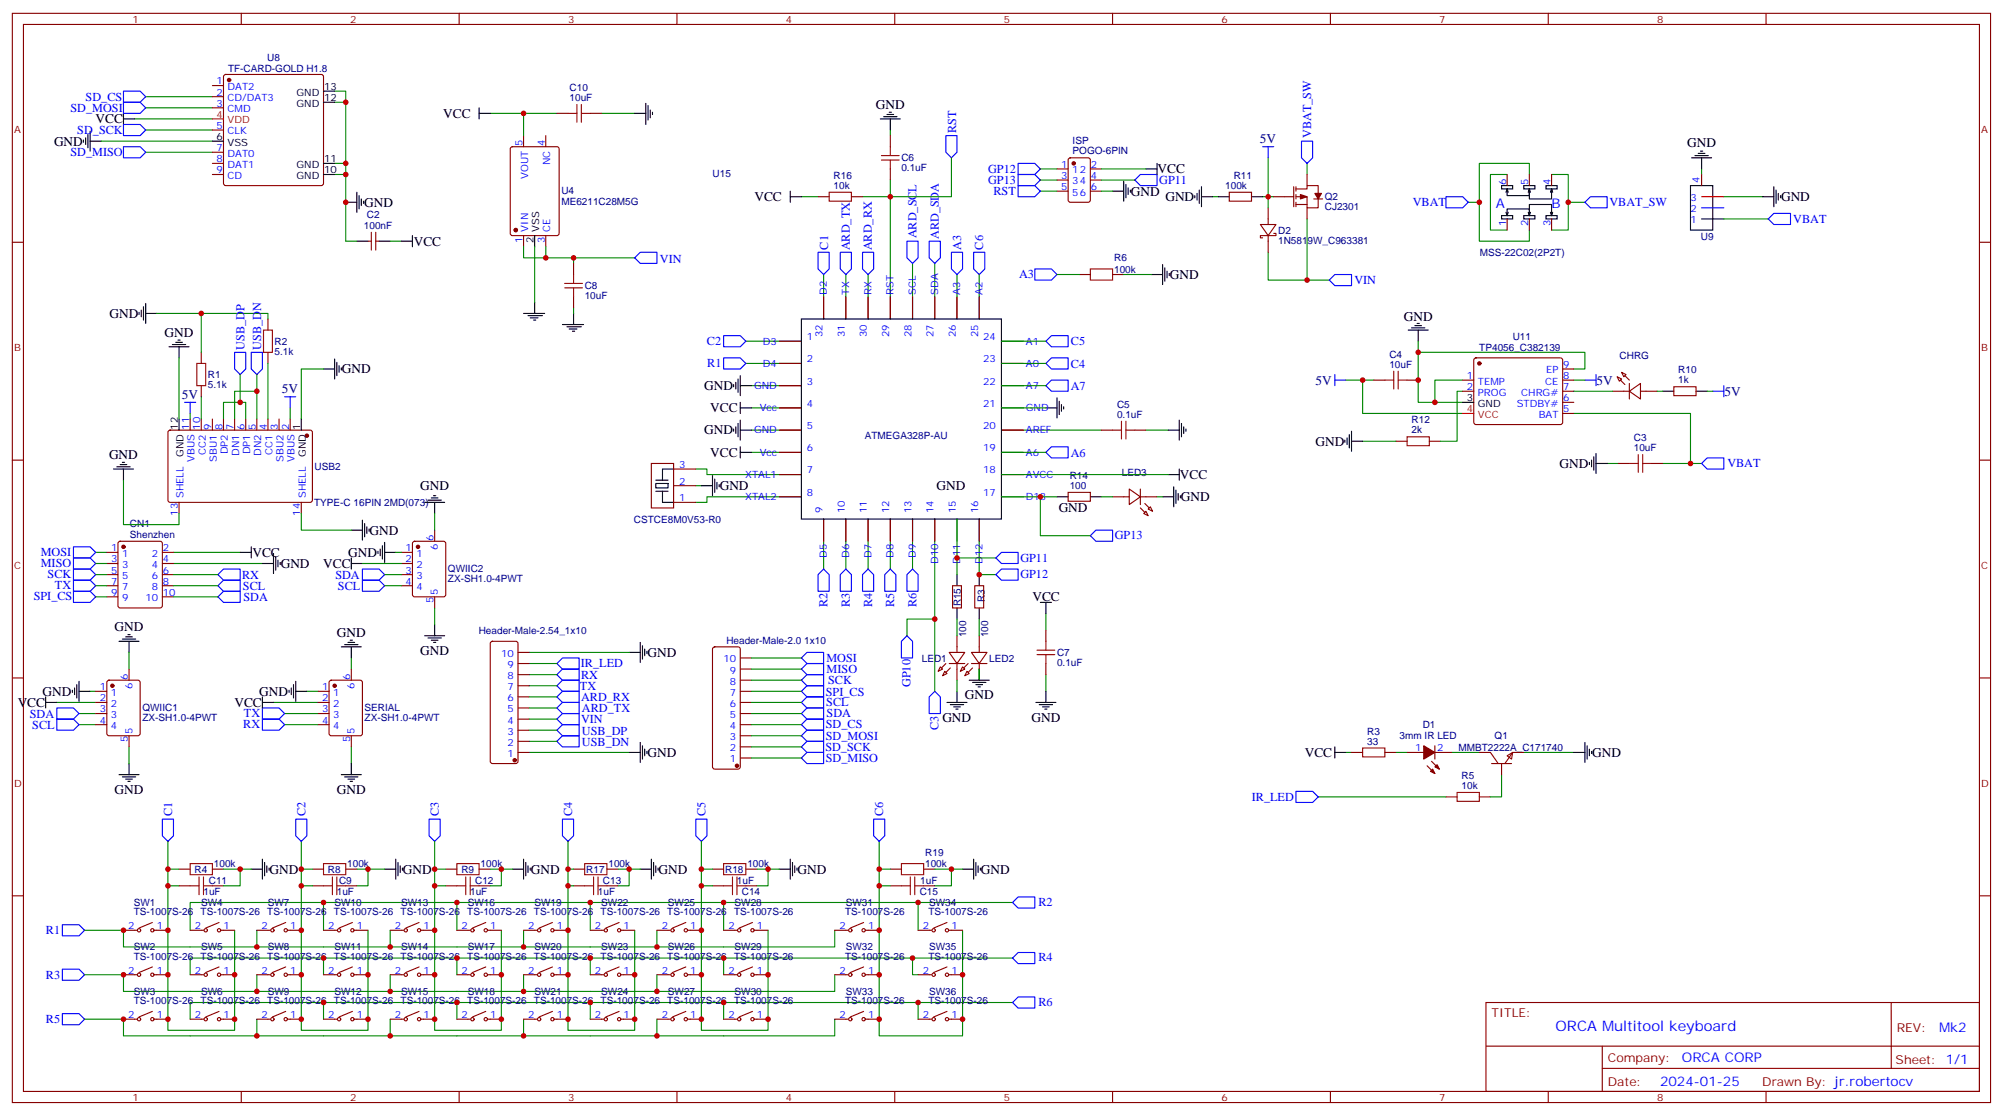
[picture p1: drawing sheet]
<svg xmlns="http://www.w3.org/2000/svg" width="636mm" height="354mm" viewBox="0 0 636 354" stroke-linecap="round" stroke-linejoin="round" font-family="sans-serif">
<defs><g id="words">
<text font-size="4.6" fill="#00f" x="493.8" y="327.2">ORCA Multitool keyboard</text>
<g font-size="4.2">
<text x="278" y="34.4">GND</text>
<text x="30.3" y="39.2">VCC</text>
<text x="140.7" y="37.4">VCC</text>
<text x="17.1" y="46.2">GND</text>
<text x="535.6" y="46.8">GND</text>
<text x="367.5" y="55.1">VCC</text>
<text x="115.6" y="65.6">GND</text>
<text x="239.5" y="63.8">VCC</text>
<text x="359" y="62.1">GND</text>
<text x="369.9" y="63.8">GND</text>
<text x="565.4" y="63.9">GND</text>
<text x="131.3" y="77.9">VCC</text>
<text x="371.3" y="88.6">GND</text>
<text x="34.8" y="100.9">GND</text>
<text x="52.2" y="106.9">GND</text>
<text x="445.6" y="102">GND</text>
<text x="108.5" y="118.5">GND</text>
<text x="223.5" y="123.8">GND</text>
<text x="225.4" y="130.9">VCC</text>
<text x="223.5" y="137.9">GND</text>
<text x="417.6" y="141.4">GND</text>
<text x="34.6" y="145.7">GND</text>
<text x="225.4" y="145">VCC</text>
<text x="495" y="148.5">GND</text>
<text x="133.4" y="155.6">GND</text>
<text x="228.5" y="155.6">GND</text>
<text x="297.3" y="155.6">GND</text>
<text x="374.5" y="152">VCC</text>
<text x="374.9" y="159.1">GND</text>
<text x="336.1" y="162.6">GND</text>
<text x="117.3" y="169.7">GND</text>
<text x="80.1" y="176.7">VCC</text>
<text x="110.5" y="176.7">GND</text>
<text x="89.1" y="180.3">GND</text>
<text x="102.6" y="180.3">VCC</text>
<text x="327.7" y="190.9">VCC</text>
<text x="36.4" y="200.4">GND</text>
<text x="106.9" y="202.1">GND</text>
<text x="133.4" y="207.8">GND</text>
<text x="205.5" y="208.5">GND</text>
<text x="13.5" y="220.8">GND</text>
<text x="82.3" y="220.8">GND</text>
<text x="306.2" y="222">GND</text>
<text x="5.6" y="224.4">VCC</text>
<text x="74.4" y="224.4">VCC</text>
<text x="299.1" y="229.1">GND</text>
<text x="327.4" y="229">GND</text>
<text x="205.5" y="240.2">GND</text>
<text x="414.2" y="240.2">VCC</text>
<text x="505.4" y="240.2">GND</text>
<text x="36.4" y="251.9">GND</text>
<text x="106.9" y="251.9">GND</text>
<text x="85.6" y="277.3">GND</text>
<text x="127.9" y="277.3">GND</text>
<text x="168.5" y="277.3">GND</text>
<text x="209.1" y="277.3">GND</text>
<text x="253.2" y="277.3">GND</text>
<text x="311.4" y="277.3">GND</text>
</g>
<g font-size="4.2" fill="#000080">
<text x="399.9" y="45.5">5V</text>
<text x="89.5" y="124.9">5V</text>
<text x="417.5" y="122.1">5V</text>
<text x="506.8" y="122.1">5V</text>
<text x="547.4" y="125.6">5V</text>
<text x="57.7" y="126.6">5V</text>
</g>
<g font-size="4.2" fill="#00f">
<text x="474.9" y="66">A</text>
<text x="492.5" y="66">B</text>
<text x="615.5" y="327.5">Mk2</text>
<text x="533.9" y="337">ORCA CORP</text>
<text x="527" y="344.8">2024-01-25</text>
</g>
<g font-size="3.9" fill="#00f">
<text x="22.4" y="35.4">SD_MOSI</text>
<text x="27.2" y="32">SD_CS</text>
<text x="24.5" y="42.4">SD_SCK</text>
<text x="303.5" y="42.2" transform="rotate(-90 303.5 42.2)">RST</text>
<text x="416.2" y="43.9" transform="rotate(-90 416.2 43.9)">VBAT_SW</text>
<text x="22.4" y="49.6">SD_MISO</text>
<text x="313.7" y="54.9">GP12</text>
<text x="313.7" y="58.4">GP13</text>
<text x="368" y="58.4">GP11</text>
<text x="315.3" y="61.8">RST</text>
<text x="448.5" y="65.4">VBAT</text>
<text x="510.9" y="65.5">VBAT_SW</text>
<text x="569.2" y="70.8">VBAT</text>
<text x="291" y="75.7" transform="rotate(-90 291 75.7)">ARD_SCL</text>
<text x="298" y="75.9" transform="rotate(-90 298 75.9)">ARD_SDA</text>
<text x="209.5" y="83.3">VIN</text>
<text x="262.9" y="79.2" transform="rotate(-90 262.9 79.2)">C1</text>
<text x="269.8" y="79.5" transform="rotate(-90 269.8 79.5)">ARD_TX</text>
<text x="276.8" y="79.5" transform="rotate(-90 276.8 79.5)">ARD_RX</text>
<text x="305.1" y="79.3" transform="rotate(-90 305.1 79.3)">A3</text>
<text x="312.1" y="79.2" transform="rotate(-90 312.1 79.2)">C6</text>
<text x="323.5" y="88.3">A3</text>
<text x="429.9" y="90.3">VIN</text>
<text x="77.7" y="110.9" transform="rotate(-90 77.7 110.9)">USB_DP</text>
<text x="83" y="110.9" transform="rotate(-90 83 110.9)">USB_DN</text>
<text x="224.4" y="109.3">C2</text>
<text x="339.9" y="109.6">C5</text>
<text x="224.5" y="116.6">R1</text>
<text x="339.9" y="116.7">C4</text>
<text x="339.9" y="123.8">A7</text>
<text x="339.9" y="144.9">A6</text>
<text x="548.3" y="148.2">VBAT</text>
<text x="353.9" y="171.2">GP13</text>
<text x="13" y="176.5">MOSI</text>
<text x="323.9" y="178.3">GP11</text>
<text x="13" y="180">MISO</text>
<text x="15.1" y="183.6">SCK</text>
<text x="76.8" y="183.7">RX</text>
<text x="106.5" y="183.7">SDA</text>
<text x="323.9" y="183.6">GP12</text>
<text x="10.7" y="190.6">SPI_CS</text>
<text x="17.5" y="187.1">TX</text>
<text x="77.1" y="187.2">SCL</text>
<text x="77.3" y="190.7">SDA</text>
<text x="107.3" y="187.2">SCL</text>
<text x="262.7" y="192.8" transform="rotate(-90 262.7 192.8)">R2</text>
<text x="269.8" y="192.8" transform="rotate(-90 269.8 192.8)">R3</text>
<text x="276.8" y="192.8" transform="rotate(-90 276.8 192.8)">R4</text>
<text x="283.9" y="192.8" transform="rotate(-90 283.9 192.8)">R5</text>
<text x="290.9" y="192.8" transform="rotate(-90 290.9 192.8)">R6</text>
<text x="184.4" y="211.9">IR_LED</text>
<text x="184.4" y="215.4">RX</text>
<text x="262.3" y="210.1">MOSI</text>
<text x="262.4" y="213.7">MISO</text>
<text x="184.1" y="219">TX</text>
<text x="262.1" y="220.8">SPI_CS</text>
<text x="262.8" y="217.1">SCK</text>
<text x="289.1" y="218.1" transform="rotate(-90 289.1 218.1)">GP10</text>
<text x="9.4" y="227.8">SDA</text>
<text x="77.4" y="227.6">TX</text>
<text x="184.4" y="222.4">ARD_RX</text>
<text x="184.7" y="226">ARD_TX</text>
<text x="262.3" y="224">SCL</text>
<text x="262.4" y="227.6">SDA</text>
<text x="10.3" y="231.3">SCL</text>
<text x="77.2" y="231.2">RX</text>
<text x="184.4" y="229.6">VIN</text>
<text x="184.7" y="233.2">USB_DP</text>
<text x="262.1" y="231.2">SD_CS</text>
<text x="297.9" y="231.8" transform="rotate(-90 297.9 231.8)">C3</text>
<text x="184.7" y="236.7">USB_DN</text>
<text x="262" y="238.4">SD_SCK</text>
<text x="262.1" y="234.8">SD_MOSI</text>
<text x="262.1" y="241.8">SD_MISO</text>
<text x="397.4" y="254.2">IR_LED</text>
<text x="54.6" y="259.1" transform="rotate(-90 54.6 259.1)">C1</text>
<text x="96.9" y="259.1" transform="rotate(-90 96.9 259.1)">C2</text>
<text x="139.3" y="259.1" transform="rotate(-90 139.3 259.1)">C3</text>
<text x="181.6" y="259.1" transform="rotate(-90 181.6 259.1)">C4</text>
<text x="223.9" y="259.1" transform="rotate(-90 223.9 259.1)">C5</text>
<text x="280.4" y="259.1" transform="rotate(-90 280.4 259.1)">C6</text>
<text x="329.6" y="287.5">R2</text>
<text x="14.6" y="296.5">R1</text>
<text x="329.6" y="305.2">R4</text>
<text x="14.6" y="310.7">R3</text>
<text x="329.6" y="319.3">R6</text>
<text x="14.6" y="324.8">R5</text>
</g>
<g font-size="3.9" fill="#800">
<text x="473.5" y="322.8">TITLE:</text>
<text x="602.1" y="327.5">REV:</text>
<text x="510.4" y="337">Company:</text>
<text x="601.7" y="337.6">Sheet: 1/1</text>
<text x="510.4" y="344.7">Date:</text>
<text x="559.4" y="344.8">Drawn By: jr.robertocv</text>
</g>
<g font-size="3.2" fill="#800">
<text x="42" y="7.2">1</text>
<text x="111.2" y="7.2">2</text>
<text x="180.3" y="7.2">3</text>
<text x="249.4" y="7.2">4</text>
<text x="318.6" y="7.2">5</text>
<text x="387.7" y="7.2">6</text>
<text x="456.9" y="7.2">7</text>
<text x="526" y="7.2">8</text>
<text x="4.4" y="42.3">A</text>
<text x="628.9" y="42.3">A</text>
<text x="4.4" y="111.5">B</text>
<text x="628.9" y="111.5">B</text>
<text x="4.4" y="180.6">C</text>
<text x="628.9" y="180.6">C</text>
<text x="4.4" y="249.8">D</text>
<text x="628.9" y="249.8">D</text>
<text x="42" y="349.4">1</text>
<text x="111.2" y="349.4">2</text>
<text x="180.3" y="349.4">3</text>
<text x="249.4" y="349.4">4</text>
<text x="318.6" y="349.4">5</text>
<text x="387.7" y="349.4">6</text>
<text x="456.9" y="349.4">7</text>
<text x="526" y="349.4">8</text>
</g>
<g font-size="3.2" fill="#000080">
<text x="72.4" y="22.9">TF-CARD-GOLD H1.8</text>
<text x="84.8" y="19.4">U8</text>
<text x="180.8" y="28.9">C10</text>
<text x="180.8" y="32.1">10uF</text>
<text x="340.5" y="45.9">ISP</text>
<text x="286.1" y="51.2">C6</text>
<text x="340.5" y="49">POGO-6PIN</text>
<text x="226.2" y="56.3">U15</text>
<text x="264.6" y="60">10k</text>
<text x="264.6" y="56.8">R16</text>
<text x="286.1" y="54.4">0.1uF</text>
<text x="391.6" y="56.8">R11</text>
<text x="178.2" y="65">ME6211C28M5G</text>
<text x="178.2" y="61.6">U4</text>
<text x="388.9" y="60.1">100k</text>
<text x="420.5" y="63.5">Q2</text>
<text x="116.5" y="69.3">C2</text>
<text x="420.5" y="66.7">CJ2301</text>
<text x="115.5" y="72.7">100nF</text>
<text x="405.7" y="77.4">1N5819W_C963381</text>
<text x="405.7" y="74.2">D2</text>
<text x="539.9" y="76">U9</text>
<text x="353.7" y="83">R6</text>
<text x="469.7" y="81.2">MSS-22C02(2P2T)</text>
<text x="353.7" y="86.5">100k</text>
<text x="185.6" y="95">10uF</text>
<text x="185.6" y="91.8">C8</text>
<text x="480.2" y="107.8">U11</text>
<text x="87.2" y="112.6">5.1k</text>
<text x="87.2" y="109.5">R2</text>
<text x="441" y="113.5">C4</text>
<text x="469.6" y="111.3">TP4056_C382139</text>
<text x="441" y="116.8">10uF</text>
<text x="514.1" y="114">CHRG</text>
<text x="532.7" y="118.5">R10</text>
<text x="66" y="123.2">5.1k</text>
<text x="66" y="120.1">R1</text>
<text x="532.7" y="121.7">1k</text>
<text x="354.6" y="129.5">C5</text>
<text x="354.6" y="132.6">0.1uF</text>
<text x="448.1" y="137.6">2k</text>
<text x="448.1" y="134.4">R12</text>
<text x="274.5" y="139.3">ATMEGA328P-AU</text>
<text x="518.6" y="143.2">10uF</text>
<text x="518.6" y="140">C3</text>
<text x="99.9" y="149.2">USB2</text>
<text x="339.6" y="155.2">100</text>
<text x="339.6" y="152">R14</text>
<text x="356.1" y="151">LED3</text>
<text x="99.7" y="160.6">TYPE-C 16PIN 2MD(073)</text>
<text x="41.3" y="167.4">CN1</text>
<text x="201.2" y="165.9">CSTCE8M0V53-R0</text>
<text x="41.3" y="170.6">Shenzhen</text>
<text x="142.2" y="184.9">ZX-SH1.0-4PWT</text>
<text x="142.2" y="181.7">QWIIC2</text>
<text x="312.6" y="191.2" transform="rotate(-90 312.6 191.2)">R3</text>
<text x="305" y="192.5" transform="rotate(-90 305 192.5)">R15</text>
<text x="152" y="201.2">Header-Male-2.54_1x10</text>
<text x="306.7" y="202.2" transform="rotate(-90 306.7 202.2)">100</text>
<text x="313.7" y="202.2" transform="rotate(-90 313.7 202.2)">100</text>
<text x="230.6" y="204.3">Header-Male-2.0 1x10</text>
<text x="335.5" y="208.3">C7</text>
<text x="292.6" y="210">LED1</text>
<text x="314" y="210">LED2</text>
<text x="335.5" y="211.4">0.1uF</text>
<text x="45.2" y="225.8">QWIIC1</text>
<text x="115.7" y="225.8">SERIAL</text>
<text x="45.2" y="229">ZX-SH1.0-4PWT</text>
<text x="115.7" y="229">ZX-SH1.0-4PWT</text>
<text x="434" y="233.1">R3</text>
<text x="451.6" y="231.1">D1</text>
<text x="434" y="236.4">33</text>
<text x="444.3" y="234.7">3mm IR LED</text>
<text x="463" y="238.2">MMBT2222A_C171740</text>
<text x="474.4" y="234.7">Q1</text>
<text x="463.9" y="250.5">10k</text>
<text x="463.9" y="247.2">R5</text>
<text x="67.9" y="275.3">100k</text>
<text x="110.2" y="275.3">100k</text>
<text x="152.6" y="275.3">100k</text>
<text x="193.1" y="275.3">100k</text>
<text x="237.2" y="275.2">100k</text>
<text x="293.7" y="275.3">100k</text>
<text x="293.7" y="271.7">R19</text>
<text x="61.8" y="277">R4</text>
<text x="66.3" y="280.6">C11</text>
<text x="104.1" y="277">R8</text>
<text x="107.6" y="280.5">C9</text>
<text x="146.4" y="277">R9</text>
<text x="150.8" y="280.5">C12</text>
<text x="186.1" y="277">R17</text>
<text x="191.4" y="280.5">C13</text>
<text x="230.2" y="277">R18</text>
<text x="233.9" y="280.5">1uF</text>
<text x="292.1" y="280.5">1uF</text>
<text x="42.5" y="287.5">SW1</text>
<text x="63.8" y="287.5">SW4</text>
<text x="64.6" y="284.1">1uF</text>
<text x="85" y="287.5">SW7</text>
<text x="106.2" y="287.5">SW10</text>
<text x="106.9" y="284.1">1uF</text>
<text x="127.3" y="287.5">SW13</text>
<text x="148.5" y="287.5">SW16</text>
<text x="149.2" y="284.1">1uF</text>
<text x="169.7" y="287.5">SW19</text>
<text x="189.8" y="284.1">1uF</text>
<text x="190.8" y="287.5">SW22</text>
<text x="212" y="287.5">SW25</text>
<text x="233.2" y="287.5">SW28</text>
<text x="235.5" y="284">C14</text>
<text x="268.5" y="287.5">SW31</text>
<text x="291.9" y="284.1">C15</text>
<text x="294.9" y="287.5">SW34</text>
<text x="42.5" y="290.6">TS-1007S-26</text>
<text x="63.7" y="290.6">TS-1007S-26</text>
<text x="84.8" y="290.6">TS-1007S-26</text>
<text x="106" y="290.6">TS-1007S-26</text>
<text x="127.2" y="290.6">TS-1007S-26</text>
<text x="148.3" y="290.6">TS-1007S-26</text>
<text x="169.5" y="290.6">TS-1007S-26</text>
<text x="190.7" y="290.6">TS-1007S-26</text>
<text x="211.8" y="290.6">TS-1007S-26</text>
<text x="233" y="290.6">TS-1007S-26</text>
<text x="268.3" y="290.6">TS-1007S-26</text>
<text x="294.7" y="290.6">TS-1007S-26</text>
<text x="42.5" y="304.7">TS-1007S-26</text>
<text x="42.5" y="301.6">SW2</text>
<text x="63.7" y="304.7">TS-1007S-26</text>
<text x="63.8" y="301.6">SW5</text>
<text x="84.8" y="304.7">TS-1007S-26</text>
<text x="85" y="301.6">SW8</text>
<text x="106" y="304.7">TS-1007S-26</text>
<text x="106.2" y="301.6">SW11</text>
<text x="127.2" y="304.7">TS-1007S-26</text>
<text x="127.3" y="301.6">SW14</text>
<text x="148.3" y="304.7">TS-1007S-26</text>
<text x="148.5" y="301.6">SW17</text>
<text x="169.5" y="304.7">TS-1007S-26</text>
<text x="169.7" y="301.6">SW20</text>
<text x="190.7" y="304.7">TS-1007S-26</text>
<text x="190.8" y="301.6">SW23</text>
<text x="211.8" y="304.7">TS-1007S-26</text>
<text x="212" y="301.6">SW26</text>
<text x="233" y="304.7">TS-1007S-26</text>
<text x="233.2" y="301.6">SW29</text>
<text x="268.3" y="304.7">TS-1007S-26</text>
<text x="268.5" y="301.6">SW32</text>
<text x="294.7" y="304.7">TS-1007S-26</text>
<text x="294.9" y="301.6">SW35</text>
<text x="42.5" y="315.8">SW3</text>
<text x="63.8" y="315.7">SW6</text>
<text x="85" y="315.7">SW9</text>
<text x="106.2" y="315.7">SW12</text>
<text x="127.3" y="315.7">SW15</text>
<text x="148.5" y="315.7">SW18</text>
<text x="169.7" y="315.7">SW21</text>
<text x="190.8" y="315.7">SW24</text>
<text x="212" y="315.7">SW27</text>
<text x="233.2" y="315.7">SW30</text>
<text x="268.5" y="315.7">SW33</text>
<text x="294.9" y="315.7">SW36</text>
<text x="42.5" y="318.8">TS-1007S-26</text>
<text x="63.7" y="318.8">TS-1007S-26</text>
<text x="84.8" y="318.8">TS-1007S-26</text>
<text x="106" y="318.8">TS-1007S-26</text>
<text x="127.2" y="318.8">TS-1007S-26</text>
<text x="148.3" y="318.8">TS-1007S-26</text>
<text x="169.5" y="318.8">TS-1007S-26</text>
<text x="190.7" y="318.8">TS-1007S-26</text>
<text x="211.8" y="318.8">TS-1007S-26</text>
<text x="233" y="318.8">TS-1007S-26</text>
<text x="268.3" y="318.8">TS-1007S-26</text>
<text x="294.7" y="318.8">TS-1007S-26</text>
</g>
<g font-size="3.2" fill="#00f">
<text x="68.7" y="26.8">1</text>
<text x="72.2" y="28.6">DAT2</text>
<text x="68.7" y="30.3">2</text>
<text x="68.7" y="33.9">3</text>
<text x="72.2" y="32.1">CD/DAT3</text>
<text x="72.2" y="35.6">CMD</text>
<text x="68.7" y="40.9">5</text>
<text x="68.7" y="48">7</text>
<text x="72.2" y="42.7">CLK</text>
<text x="165.8" y="46.4" transform="rotate(-90 165.8 46.4)">5</text>
<text x="172.9" y="46.4" transform="rotate(-90 172.9 46.4)">4</text>
<text x="68.7" y="51.5">8</text>
<text x="72.2" y="49.7">DAT0</text>
<text x="72.2" y="53.3">DAT1</text>
<text x="174.7" y="52.5" transform="rotate(-90 174.7 52.5)">NC</text>
<text x="336.9" y="53.3">1</text>
<text x="346.3" y="53.3">2</text>
<text x="68.7" y="55">9</text>
<text x="72.2" y="56.8">CD</text>
<text x="167.6" y="56.8" transform="rotate(-90 167.6 56.8)">VOUT</text>
<text x="336.9" y="56.8">3</text>
<text x="340.4" y="55">12</text>
<text x="340.4" y="58.6">34</text>
<text x="346.3" y="56.8">4</text>
<text x="478" y="58.7" transform="rotate(-90 478 58.7)">6</text>
<text x="485.1" y="58.7" transform="rotate(-90 485.1 58.7)">5</text>
<text x="492.2" y="58.7" transform="rotate(-90 492.2 58.7)">4</text>
<text x="539.4" y="58.1" transform="rotate(-90 539.4 58.1)">4</text>
<text x="336.9" y="60.3">5</text>
<text x="340.4" y="62.1">56</text>
<text x="346.3" y="60.3">6</text>
<text x="536.6" y="63.9">3</text>
<text x="478" y="71.7" transform="rotate(-90 478 71.7)">1</text>
<text x="485.1" y="71.7" transform="rotate(-90 485.1 71.7)">2</text>
<text x="492.2" y="71.7" transform="rotate(-90 492.2 71.7)">3</text>
<text x="536.6" y="67.4">2</text>
<text x="536.6" y="70.9">1</text>
<text x="165.8" y="77" transform="rotate(-90 165.8 77)">1</text>
<text x="167.6" y="73.5" transform="rotate(-90 167.6 73.5)">VIN</text>
<text x="172.9" y="77" transform="rotate(-90 172.9 77)">3</text>
<text x="174.7" y="73.5" transform="rotate(-90 174.7 73.5)">CE</text>
<text x="262.5" y="93.5" transform="rotate(-90 262.5 93.5)">D2</text>
<text x="269.6" y="93.5" transform="rotate(-90 269.6 93.5)">TX</text>
<text x="276.6" y="93.5" transform="rotate(-90 276.6 93.5)">RX</text>
<text x="283.7" y="93.5" transform="rotate(-90 283.7 93.5)">RST</text>
<text x="290.7" y="93.5" transform="rotate(-90 290.7 93.5)">SCL</text>
<text x="297.8" y="93.5" transform="rotate(-90 297.8 93.5)">SDA</text>
<text x="304.8" y="93.5" transform="rotate(-90 304.8 93.5)">A3</text>
<text x="311.9" y="93.5" transform="rotate(-90 311.9 93.5)">A2</text>
<text x="256.2" y="107.9">1</text>
<text x="261.1" y="107" transform="rotate(-90 261.1 107)">32</text>
<text x="268.1" y="107" transform="rotate(-90 268.1 107)">31</text>
<text x="275.2" y="107" transform="rotate(-90 275.2 107)">30</text>
<text x="282.3" y="107" transform="rotate(-90 282.3 107)">29</text>
<text x="289.3" y="107" transform="rotate(-90 289.3 107)">28</text>
<text x="296.4" y="107" transform="rotate(-90 296.4 107)">27</text>
<text x="303.4" y="107" transform="rotate(-90 303.4 107)">26</text>
<text x="310.5" y="107" transform="rotate(-90 310.5 107)">25</text>
<text x="312.1" y="107.9">24</text>
<text x="242.2" y="109.4">D3</text>
<text x="325.6" y="109.4">A1</text>
<text x="242.2" y="116.4">D4</text>
<text x="256.2" y="115">2</text>
<text x="312.1" y="115">23</text>
<text x="325.6" y="116.4">A0</text>
<text x="490.8" y="118.5">EP</text>
<text x="496.2" y="116.8">9</text>
<text x="239.3" y="123.5">GND</text>
<text x="256.2" y="122.1">3</text>
<text x="312.1" y="122.1">22</text>
<text x="325.6" y="123.5">A7</text>
<text x="465.6" y="120.3">1</text>
<text x="465.6" y="123.8">2</text>
<text x="469.1" y="122.1">TEMP</text>
<text x="469.1" y="125.6">PROG</text>
<text x="482.9" y="125.6">CHRG#</text>
<text x="490.5" y="122.1">CE</text>
<text x="496.2" y="123.8">7</text>
<text x="496.2" y="120.3">8</text>
<text x="241.2" y="130.5">Vcc</text>
<text x="256.2" y="129.1">4</text>
<text x="312.1" y="129.1">21</text>
<text x="325.6" y="130.5">GND</text>
<text x="481.4" y="129.1">STDBY#</text>
<text x="496.2" y="130.9">5</text>
<text x="496.2" y="127.4">6</text>
<text x="60" y="136.3" transform="rotate(-90 60 136.3)">11</text>
<text x="63.5" y="136.3" transform="rotate(-90 63.5 136.3)">10</text>
<text x="67.1" y="136.3" transform="rotate(-90 67.1 136.3)">9</text>
<text x="70.6" y="136.3" transform="rotate(-90 70.6 136.3)">8</text>
<text x="74.1" y="136.3" transform="rotate(-90 74.1 136.3)">7</text>
<text x="77.6" y="136.3" transform="rotate(-90 77.6 136.3)">6</text>
<text x="81.2" y="136.3" transform="rotate(-90 81.2 136.3)">5</text>
<text x="84.7" y="136.3" transform="rotate(-90 84.7 136.3)">4</text>
<text x="88.2" y="136.3" transform="rotate(-90 88.2 136.3)">3</text>
<text x="91.8" y="136.3" transform="rotate(-90 91.8 136.3)">2</text>
<text x="239.3" y="137.6">GND</text>
<text x="256.2" y="136.2">5</text>
<text x="312.1" y="136.2">20</text>
<text x="325.6" y="137.6">AREF</text>
<text x="488.4" y="132.6">BAT</text>
<text x="256.2" y="143.2">6</text>
<text x="312.1" y="143.2">19</text>
<text x="61.8" y="146.7" transform="rotate(-90 61.8 146.7)">VBUS</text>
<text x="65.3" y="144.3" transform="rotate(-90 65.3 144.3)">CC2</text>
<text x="68.8" y="146.5" transform="rotate(-90 68.8 146.5)">SBU1</text>
<text x="72.4" y="144.2" transform="rotate(-90 72.4 144.2)">DP2</text>
<text x="75.9" y="144.7" transform="rotate(-90 75.9 144.7)">DN1</text>
<text x="79.4" y="144.2" transform="rotate(-90 79.4 144.2)">DP1</text>
<text x="82.9" y="144.7" transform="rotate(-90 82.9 144.7)">DN2</text>
<text x="86.5" y="144.3" transform="rotate(-90 86.5 144.3)">CC1</text>
<text x="90" y="146.5" transform="rotate(-90 90 146.5)">SBU2</text>
<text x="93.5" y="146.7" transform="rotate(-90 93.5 146.7)">VBUS</text>
<text x="215.6" y="148.5">3</text>
<text x="241.2" y="144.6">Vcc</text>
<text x="325.6" y="144.6">A6</text>
<text x="215.6" y="153.8">2</text>
<text x="236.5" y="151.7">XTAL1</text>
<text x="256.2" y="150.3">7</text>
<text x="312.1" y="150.3">18</text>
<text x="325.6" y="151.7">AVCC</text>
<text x="58.2" y="158.2" transform="rotate(-90 58.2 158.2)">SHELL</text>
<text x="97" y="158.2" transform="rotate(-90 97 158.2)">SHELL</text>
<text x="215.6" y="159.1">1</text>
<text x="236.5" y="158.8">XTAL2</text>
<text x="256.2" y="157.3">8</text>
<text x="312.1" y="157.3">17</text>
<text x="325.6" y="158.8">D13</text>
<text x="56.5" y="163.7" transform="rotate(-90 56.5 163.7)">13</text>
<text x="95.3" y="163.7" transform="rotate(-90 95.3 163.7)">14</text>
<text x="261.1" y="163" transform="rotate(-90 261.1 163)">9</text>
<text x="268.1" y="163" transform="rotate(-90 268.1 163)">10</text>
<text x="275.2" y="163" transform="rotate(-90 275.2 163)">11</text>
<text x="282.3" y="163" transform="rotate(-90 282.3 163)">12</text>
<text x="289.3" y="163" transform="rotate(-90 289.3 163)">13</text>
<text x="296.4" y="163" transform="rotate(-90 296.4 163)">14</text>
<text x="303.4" y="163" transform="rotate(-90 303.4 163)">15</text>
<text x="310.5" y="163" transform="rotate(-90 310.5 163)">16</text>
<text x="137.6" y="171.8" transform="rotate(-90 137.6 171.8)">6</text>
<text x="35.2" y="175">1</text>
<text x="35.2" y="178.5">3</text>
<text x="38.7" y="176.7">1</text>
<text x="48.2" y="176.7">2</text>
<text x="51.7" y="178.5">4</text>
<text x="51.7" y="175">2</text>
<text x="128.7" y="178.5">2</text>
<text x="128.7" y="175">1</text>
<text x="132.2" y="176.7">1</text>
<text x="139" y="174.5" transform="rotate(-90 139 174.5)">6</text>
<text x="262.5" y="177" transform="rotate(-90 262.5 177)">D5</text>
<text x="269.6" y="177" transform="rotate(-90 269.6 177)">D6</text>
<text x="276.6" y="177" transform="rotate(-90 276.6 177)">D7</text>
<text x="283.7" y="177" transform="rotate(-90 283.7 177)">D8</text>
<text x="290.7" y="177" transform="rotate(-90 290.7 177)">D9</text>
<text x="297.8" y="179" transform="rotate(-90 297.8 179)">D10</text>
<text x="304.8" y="179" transform="rotate(-90 304.8 179)">D11</text>
<text x="311.9" y="179" transform="rotate(-90 311.9 179)">D12</text>
<text x="35.2" y="182">5</text>
<text x="35.2" y="185.6">7</text>
<text x="38.7" y="180.3">3</text>
<text x="38.7" y="183.8">5</text>
<text x="48.2" y="183.8">6</text>
<text x="48.2" y="180.3">4</text>
<text x="51.7" y="185.6">8</text>
<text x="51.7" y="182">6</text>
<text x="128.7" y="185.6">4</text>
<text x="128.7" y="182">3</text>
<text x="132.2" y="183.8">3</text>
<text x="132.2" y="180.3">2</text>
<text x="35.2" y="189.1">9</text>
<text x="38.7" y="187.3">7</text>
<text x="38.7" y="190.9">9</text>
<text x="46.2" y="190.9">10</text>
<text x="48.2" y="187.3">8</text>
<text x="51.7" y="189.1">10</text>
<text x="132.2" y="187.3">4</text>
<text x="137.6" y="191.5" transform="rotate(-90 137.6 191.5)">5</text>
<text x="139" y="188.7" transform="rotate(-90 139 188.7)">5</text>
<text x="159.1" y="208.5">10</text>
<text x="40.6" y="215.9" transform="rotate(-90 40.6 215.9)">6</text>
<text x="111.2" y="215.9" transform="rotate(-90 111.2 215.9)">6</text>
<text x="161.1" y="215.5">8</text>
<text x="161.1" y="212">9</text>
<text x="229.6" y="210.3">10</text>
<text x="231.7" y="213.8">9</text>
<text x="31.7" y="219.1">1</text>
<text x="35.2" y="220.8">1</text>
<text x="42" y="218.6" transform="rotate(-90 42 218.6)">6</text>
<text x="102.3" y="219.1">1</text>
<text x="105.8" y="220.8">1</text>
<text x="112.6" y="218.6" transform="rotate(-90 112.6 218.6)">6</text>
<text x="161.1" y="219.1">7</text>
<text x="231.7" y="220.8">7</text>
<text x="231.7" y="217.3">8</text>
<text x="31.7" y="226.1">3</text>
<text x="31.7" y="222.6">2</text>
<text x="35.2" y="227.9">3</text>
<text x="35.2" y="224.4">2</text>
<text x="102.3" y="226.1">3</text>
<text x="102.3" y="222.6">2</text>
<text x="105.8" y="227.9">3</text>
<text x="105.8" y="224.4">2</text>
<text x="161.1" y="226.1">5</text>
<text x="161.1" y="222.6">6</text>
<text x="231.7" y="227.9">5</text>
<text x="231.7" y="224.4">6</text>
<text x="31.7" y="229.7">4</text>
<text x="35.2" y="231.4">4</text>
<text x="42" y="232.8" transform="rotate(-90 42 232.8)">5</text>
<text x="102.3" y="229.7">4</text>
<text x="105.8" y="231.4">4</text>
<text x="112.6" y="232.8" transform="rotate(-90 112.6 232.8)">5</text>
<text x="161.1" y="233.2">3</text>
<text x="161.1" y="229.7">4</text>
<text x="231.7" y="231.4">4</text>
<text x="40.6" y="235.6" transform="rotate(-90 40.6 235.6)">5</text>
<text x="111.2" y="235.6" transform="rotate(-90 111.2 235.6)">5</text>
<text x="161.1" y="236.7">2</text>
<text x="231.7" y="238.5">2</text>
<text x="231.7" y="234.9">3</text>
<text x="449.2" y="238.5">1</text>
<text x="456.2" y="238.5">2</text>
<text x="161.1" y="240.2">1</text>
<text x="231.7" y="242">1</text>
<text x="40.7" y="294.9">2</text>
<text x="49.8" y="294.9">1</text>
<text x="61.9" y="294.9">2</text>
<text x="70.9" y="294.9">1</text>
<text x="83" y="294.9">2</text>
<text x="92.1" y="294.9">1</text>
<text x="104.2" y="294.9">2</text>
<text x="113.3" y="294.9">1</text>
<text x="125.4" y="294.9">2</text>
<text x="134.4" y="294.9">1</text>
<text x="146.5" y="294.9">2</text>
<text x="155.6" y="294.9">1</text>
<text x="167.7" y="294.9">2</text>
<text x="176.8" y="294.9">1</text>
<text x="188.9" y="294.9">2</text>
<text x="197.9" y="294.9">1</text>
<text x="210" y="294.9">2</text>
<text x="219.1" y="294.9">1</text>
<text x="231.2" y="294.9">2</text>
<text x="240.3" y="294.9">1</text>
<text x="266.5" y="294.9">2</text>
<text x="275.6" y="294.9">1</text>
<text x="292.9" y="294.9">2</text>
<text x="302" y="294.9">1</text>
<text x="40.7" y="309">2</text>
<text x="49.8" y="309">1</text>
<text x="61.9" y="309">2</text>
<text x="70.9" y="309">1</text>
<text x="83" y="309">2</text>
<text x="92.1" y="309">1</text>
<text x="104.2" y="309">2</text>
<text x="113.3" y="309">1</text>
<text x="125.4" y="309">2</text>
<text x="134.4" y="309">1</text>
<text x="146.5" y="309">2</text>
<text x="155.6" y="309">1</text>
<text x="167.7" y="309">2</text>
<text x="176.8" y="309">1</text>
<text x="188.9" y="309">2</text>
<text x="197.9" y="309">1</text>
<text x="210" y="309">2</text>
<text x="219.1" y="309">1</text>
<text x="231.2" y="309">2</text>
<text x="240.3" y="309">1</text>
<text x="266.5" y="309">2</text>
<text x="275.6" y="309">1</text>
<text x="292.9" y="309">2</text>
<text x="302" y="309">1</text>
<text x="40.7" y="323.1">2</text>
<text x="49.8" y="323.1">1</text>
<text x="61.9" y="323.1">2</text>
<text x="70.9" y="323.1">1</text>
<text x="83" y="323.1">2</text>
<text x="92.1" y="323.1">1</text>
<text x="104.2" y="323.1">2</text>
<text x="113.3" y="323.1">1</text>
<text x="125.4" y="323.1">2</text>
<text x="134.4" y="323.1">1</text>
<text x="146.5" y="323.1">2</text>
<text x="155.6" y="323.1">1</text>
<text x="167.7" y="323.1">2</text>
<text x="176.8" y="323.1">1</text>
<text x="188.9" y="323.1">2</text>
<text x="197.9" y="323.1">1</text>
<text x="210" y="323.1">2</text>
<text x="219.1" y="323.1">1</text>
<text x="231.2" y="323.1">2</text>
<text x="240.3" y="323.1">1</text>
<text x="266.5" y="323.1">2</text>
<text x="275.6" y="323.1">1</text>
<text x="292.9" y="323.1">2</text>
<text x="302" y="323.1">1</text>
</g>
<g font-size="3.2">
<text x="102.9" y="28.6">13</text>
<text x="94.1" y="33.9">GND</text>
<text x="94.1" y="30.3">GND</text>
<text x="102.9" y="32.1">12</text>
<text x="68.7" y="44.4">6</text>
<text x="72.2" y="46.2">VSS</text>
<text x="94.1" y="53.3">GND</text>
<text x="102.9" y="51.5">11</text>
<text x="94.1" y="56.8">GND</text>
<text x="102.9" y="55">10</text>
<text x="169.4" y="77" transform="rotate(-90 169.4 77)">2</text>
<text x="171.1" y="73.5" transform="rotate(-90 171.1 73.5)">VSS</text>
<text x="465.6" y="127.4">3</text>
<text x="469.1" y="129.1">GND</text>
<text x="56.5" y="136.3" transform="rotate(-90 56.5 136.3)">12</text>
<text x="95.3" y="136.3" transform="rotate(-90 95.3 136.3)">1</text>
<text x="58.2" y="145.1" transform="rotate(-90 58.2 145.1)">GND</text>
<text x="97" y="145.1" transform="rotate(-90 97 145.1)">GND</text>
</g>
<g font-size="3.2" fill="#f00">
<text x="68.7" y="37.4">4</text>
<text x="72.2" y="39.2">VDD</text>
<text x="465.6" y="130.9">4</text>
<text x="469.1" y="132.6">VCC</text>
</g>
</g></defs>
<g fill="none" stroke="#870000" stroke-width=".35">
<path d="M3.9 4.2h628v345.8h-628zM7.4 7.8h620.9v338.6h-620.9zM76.6 4.2v3.6M145.7 4.2v3.6M214.9 4.2v3.6M284 4.2v3.6M353.2 4.2v3.6M422.3 4.2v3.6M491.5 4.2v3.6M560.6 4.2v3.6M67.4 27.2h3.5M67.4 30.7h3.5"/>
<path d="M67.4 34.2h3.5M71.2 23.8l.4-.2h30.4l.5 .2 .2 .5v33.9l-.2 .5-.5 .2h-30.4l-.4-.2-.3-.5v-33.9zM176.8 36h3.5M187.4 36h3.5M67.4 41.3h3.5M67.4 48.3h3.5M67.4 51.9h3.5M67.4 55.4h3.5M162.2 46.8l.5-.2h14.1l.6 .4 .1 27.1-.5 .6-14.3 .1-.7-.5v-27zM166.2 43v3.6M173.2 43v3.6M282.6 43v3.6"/>
<path d="M282.6 53.6v3.5M335.5 53.6h3.6M335.5 57.1h3.6M339.3 50.3l.5-.2h5.6l.7 .4v13l-.5 .7h-5.8l-.7-.5v-12.9zM346.1 53.6h3.5M346.1 57.1h3.5M410.7 59.3v6.3M411.4 60h3.5v-1.1h3.5v2.8M411.4 59.3v1.4M414.9 55.4v3.5M478.4 55.4v3.5M485.5 55.4v3.5"/>
<path d="M492.5 55.4v3.5M540.1 55.4v3.5M3.9 76.9h3.5M116.8 76.6h1.1M117.9 73.7v5.7M119.3 73.7v5.7M119.3 76.6h1M166.2 74.8v3.5M173.2 74.8v3.5M259.7 62.4h3.5M270.3 62.4h3.5M335.5 60.7h3.6"/>
<path d="M346.1 60.7h3.5M390.2 61h7.1v2.9h-7.1zM400.1 71.3h4.9l-2.4 3.5zM402.6 66v5.3M402.6 74.8v5.3M404.3 74.1h.7v.7h-4.9v.7h.7M404.3 62.4h6.4M411.4 62.4h3.5v3.6h3.5v-3.6M411.4 64.9h3.5M411.4 61.7v1.4M411.4 64.2v1.4M414.9 66v3.5"/>
<path d="M417 63.1h2.8M478.4 69.5v3.5M485.5 69.5v3.5M492.5 69.5v3.5M628.3 76.9h3.6M182.1 83.6v3.5M182.1 94.2v3.5M261.4 94.2v7M268.5 94.2v7M275.6 94.2v7M282.6 94.2v7M289.7 94.2v7"/>
<path d="M296.7 94.2v7M303.8 94.2v7M310.8 94.2v7M342.6 87.1h3.5M353.2 87.1h3.5M63.9 111.8v3.6M85.1 101.2v3.6M85.1 111.8v3.6M247.3 108.3h7.1M247.3 115.4h7.1M317.9 108.3h7M317.9 115.4h7"/>
<path d="M468.1 113.8l.4-.2h26.8l.5 .2 .2 .5v20l-.7 .5-27.1-.1-.4-.6v-19.8zM496 117.1h3.6M513.3 119.6l1.4 .7-.7 .7zM514.7 118.2l1.4 .7-.7 .7zM53.5 136.7l.5-.2 44.7 .1 .5 .6-.1 21.8-.6 .5-44.8-.1-.4-.6v-21.6zM60.4 133v3.5M63.9 122.4v3.5M63.9 133v3.5M67.4 133v3.5M70.9 133v3.5M74.5 133v3.5M78 133v3.5"/>
<path d="M81.5 133v3.5M85.1 133v3.5M88.6 133v3.5M92.1 133v3.5M247.3 136.5h7.1M247.3 122.4h7.1M247.3 129.5h7.1M317.9 136.5h7M317.9 122.4h7M317.9 129.5h7M349.6 136.5h3.6M360.2 136.5h3.5"/>
<path d="M436.1 120.7h3.5M446.7 120.7h3.5M464.3 124.2h3.5M464.3 120.7h3.5M496 124.2h3.6M496 120.7h3.6M496 131.2h3.6M496 127.7h3.6M511.9 124.2h5.3M517.2 124.2l3.5-2.5v4.9zM517.2 121.7v4.9M520.7 124.2h5.3"/>
<path d="M531.3 122.8h7.1v2.8h-7.1zM3.9 146h3.5M56.8 159.5v3.5M95.6 159.5v3.5M206.8 147.1h7v14.1h-7zM213.8 148.9h7.1M213.8 154.2h7.1M213.8 159.5h7.1M247.3 157.7h7.1M247.3 143.6h7.1M247.3 150.6h7.1M317.9 157.7h7"/>
<path d="M317.9 143.6h7M317.9 150.6h7M339.1 156.3h7v2.8h-7zM353.2 157.7h5.3M358.5 155.2l3.5 2.5-3.5 2.5zM362 157.7h5.3M362 155.2v5M443.1 140.1h3.6M453.7 140.1h3.5M513.7 147.1h3.5M524.3 147.1h3.5M628.3 146h3.6"/>
<path d="M33.9 175.3h3.5M33.9 178.9h3.5M37.7 172l.4-.2h12.7l.7 .4v20.1l-.4 .6-13 .1-.6-.5-.1-20zM51.5 175.3h3.6M51.5 178.9h3.6M127.4 175.3h3.5M127.4 178.9h3.5M131.2 172l.4-.2h9.2l.6 .4 .1 16.5-.5 .7h-9.4l-.6-.4-.1-16.5zM138 168.3v3.5M261.4 164.7v7.1M268.5 164.7v7.1M275.6 164.7v7.1"/>
<path d="M282.6 164.7v7.1M289.7 164.7v7.1M296.7 164.7v7.1M303.8 164.7v7.1M310.8 164.7v7.1M363 163l.7-.7 .8 1.4zM364.5 161.6l.7-.7 .7 1.4zM33.9 182.4h3.5M33.9 185.9h3.5M33.9 189.4h3.5M51.5 182.4h3.6M51.5 185.9h3.6"/>
<path d="M51.5 189.4h3.6M127.4 182.4h3.5M127.4 185.9h3.5M138 189.4v3.6M302.4 185.9h2.8v7.1h-2.8zM309.4 185.9h2.8v7.1h-2.8zM3.9 215.2h3.5M30.4 219.4h3.5M34.1 216.1l.5-.2h9.2l.6 .4 .1 16.5-.5 .7h-9.4l-.6-.4-.1-16.5zM41 212.4v3.5M100.9 219.4h3.6M104.7 216.1l.5-.2h9.1l.7 .4v16.5l-.4 .7h-9.4l-.7-.4v-16.5z"/>
<path d="M111.5 212.4v3.5M155.8 203.8l.5-.2h7.4l.7 .4v37.7l-.2 .5-.5 .2h-7.4l-.5-.3-.2-.4v-37.4zM164.4 210.6h3.6M164.4 217.7h3.6M164.4 214.1h3.6M164.4 207.1h3.6M226.4 205.5l.5-.2h7.4l.6 .4 .1 37.7-.2 .5-.5 .2h-7.4l-.5-.2-.2-.5v-37.4zM235 219.4h3.5M235 215.9h3.5M235 212.4h3.5M235 208.8h3.5M298.5 211.7l.7 .7-1.4 .7z"/>
<path d="M299.9 213.1l.7 .7-1.4 .7zM301.3 207.1h4.9l-2.4 3.5zM301.3 210.6h4.9M303.8 201.8v5.3M303.8 210.6v5.3M305.5 211.7l.7 .7-1.4 .7zM307 213.1l.7 .7-1.5 .7zM308.4 207.1h4.9l-2.5 3.5zM308.4 210.6h4.9M310.8 201.8v5.3M310.8 210.6v5.3M332 200v3.6"/>
<path d="M332 210.6v3.5M628.3 215.2h3.6M30.4 230h3.5M30.4 226.5h3.5M30.4 223h3.5M41 233.5v3.6M100.9 230h3.6M100.9 226.5h3.6M100.9 223h3.6M111.5 233.5v3.6M164.4 238.8h3.6M164.4 235.3h3.6"/>
<path d="M164.4 231.8h3.6M164.4 228.2h3.6M164.4 224.7h3.6M164.4 221.2h3.6M235 230h3.5M235 226.5h3.5M235 223h3.5M235 237.1h3.5M235 233.5h3.5M429 238.8h3.5M439.6 238.8h3.5M446.7 238.8h5.2"/>
<path d="M455.5 238.8h5.3M455.5 236.7v4.2M469.6 238.8h3.5l2.5 3.6M478.4 239.9l1.8-1.1-.4 2.1zM483.7 238.8h-3.5l-2.5 3.6M235 240.6h3.5M453 243.1l2.5 2.4M454.4 241.7l2.5 2.4M459 252.9h3.5M469.6 252.9h3.5M473.5 242.4h6.3M476.6 242.4v3.5"/>
<path d="M56.8 275.9h3.6M67.4 275.9h3.5M99.2 275.9h3.5M109.7 275.9h3.6M141.5 275.9h3.5M152.1 275.9h3.5M182.1 275.9h3.5M192.7 275.9h3.5M226.2 275.9h3.5M236.7 275.9h3.6M282.6 275.9h3.5M293.2 275.9h3.5"/>
<path d="M3.9 284.3h3.5M39.2 295.3h4.2M48.4 292.8l-4.3 1.8M49.1 295.3h4.2M56.8 281.2h3.6M60.4 295.3h4.2M67.4 281.2h3.5M69.5 292.8l-4.2 1.8M70.2 295.3h4.3M81.5 295.3h4.3M90.7 292.8l-4.2 1.8M91.4 295.3h4.2"/>
<path d="M99.2 281.2h3.5M102.7 295.3h4.2M109.7 281.2h3.6M111.9 292.8l-4.3 1.8M112.6 295.3h4.2M123.9 295.3h4.2M133 292.8l-4.2 1.8M133.7 295.3h4.3M141.5 281.2h3.5M145 295.3h4.3M152.1 281.2h3.5M154.2 292.8l-4.2 1.8"/>
<path d="M154.9 295.3h4.2M166.2 295.3h4.2M175.4 292.8l-4.3 1.8M176.1 295.3h4.2M182.1 281.2h3.5M187.4 295.3h4.2M192.7 281.2h3.5M196.5 292.8l-4.2 1.8M197.2 295.3h4.3M208.5 295.3h4.3M217.7 292.8l-4.2 1.8M218.4 295.3h4.2"/>
<path d="M226.2 281.2h3.5M229.7 295.3h4.2M236.7 281.2h3.6M238.9 292.8l-4.3 1.8M239.6 295.3h4.2M265 295.3h4.2M274.1 292.8l-4.2 1.8M274.8 295.3h4.3M282.6 281.2h3.5M291.4 295.3h4.3M293.2 281.2h3.5M300.6 292.8l-4.2 1.8"/>
<path d="M301.3 295.3h4.2M628.3 284.3h3.6M39.2 309.4h4.2M48.4 306.9l-4.3 1.8M49.1 309.4h4.2M60.4 309.4h4.2M69.5 306.9l-4.2 1.8M70.2 309.4h4.3M81.5 309.4h4.3M90.7 306.9l-4.2 1.8M91.4 309.4h4.2M102.7 309.4h4.2"/>
<path d="M111.9 306.9l-4.3 1.8M112.6 309.4h4.2M123.9 309.4h4.2M133 306.9l-4.2 1.8M133.7 309.4h4.3M145 309.4h4.3M154.2 306.9l-4.2 1.8M154.9 309.4h4.2M166.2 309.4h4.2M175.4 306.9l-4.3 1.8M176.1 309.4h4.2M187.4 309.4h4.2"/>
<path d="M196.5 306.9l-4.2 1.8M197.2 309.4h4.3M208.5 309.4h4.3M217.7 306.9l-4.2 1.8M218.4 309.4h4.2M229.7 309.4h4.2M238.9 306.9l-4.3 1.8M239.6 309.4h4.2M265 309.4h4.2M274.1 306.9l-4.2 1.8M274.8 309.4h4.3M291.4 309.4h4.3"/>
<path d="M300.6 306.9l-4.2 1.8M301.3 309.4h4.2M471.7 318.2h156.6v28.2h-156.6zM600.3 318.2v20.9M39.2 323.5h4.2M48.4 321l-4.3 1.8M49.1 323.5h4.2M60.4 323.5h4.2M69.5 321l-4.2 1.8M70.2 323.5h4.3M81.5 323.5h4.3M90.7 321l-4.2 1.8"/>
<path d="M91.4 323.5h4.2M102.7 323.5h4.2M111.9 321l-4.3 1.8M112.6 323.5h4.2M123.9 323.5h4.2M133 321l-4.2 1.8M133.7 323.5h4.3M145 323.5h4.3M154.2 321l-4.2 1.8M154.9 323.5h4.2M166.2 323.5h4.2M175.4 321l-4.3 1.8"/>
<path d="M176.1 323.5h4.2M187.4 323.5h4.2M196.5 321l-4.2 1.8M197.2 323.5h4.3M208.5 323.5h4.3M217.7 321l-4.2 1.8M218.4 323.5h4.2M229.7 323.5h4.2M238.9 321l-4.3 1.8M239.6 323.5h4.2M265 323.5h4.2M274.1 321l-4.2 1.8"/>
<path d="M274.8 323.5h4.3M291.4 323.5h4.3M300.6 321l-4.2 1.8M301.3 323.5h4.2M471.7 332.1h156.5M508.6 339.1h119.6M508.6 332.1v14.1M76.6 346.4v3.6M145.7 346.4v3.6M214.9 346.4v3.6M284 346.4v3.6M353.2 346.4v3.6"/>
<path d="M422.3 346.4v3.6M491.5 346.4v3.6M560.6 346.4v3.6"/>
<circle cx="44.1" cy="295.3" r=".53"/>
<circle cx="48.4" cy="295.3" r=".53"/>
<circle cx="65.3" cy="295.3" r=".53"/>
<circle cx="69.5" cy="295.3" r=".53"/>
<circle cx="86.5" cy="295.3" r=".53"/>
<circle cx="90.7" cy="295.3" r=".53"/>
<circle cx="107.6" cy="295.3" r=".53"/>
<circle cx="111.9" cy="295.3" r=".53"/>
<circle cx="128.8" cy="295.3" r=".53"/>
<circle cx="133" cy="295.3" r=".53"/>
<circle cx="150" cy="295.3" r=".53"/>
<circle cx="154.2" cy="295.3" r=".53"/>
<circle cx="171.1" cy="295.3" r=".53"/>
<circle cx="175.4" cy="295.3" r=".53"/>
<circle cx="192.3" cy="295.3" r=".53"/>
<circle cx="196.5" cy="295.3" r=".53"/>
<circle cx="213.5" cy="295.3" r=".53"/>
<circle cx="217.7" cy="295.3" r=".53"/>
<circle cx="234.6" cy="295.3" r=".53"/>
<circle cx="238.9" cy="295.3" r=".53"/>
<circle cx="269.9" cy="295.3" r=".53"/>
<circle cx="274.1" cy="295.3" r=".53"/>
<circle cx="296.4" cy="295.3" r=".53"/>
<circle cx="300.6" cy="295.3" r=".53"/>
<circle cx="44.1" cy="309.4" r=".53"/>
<circle cx="48.4" cy="309.4" r=".53"/>
<circle cx="65.3" cy="309.4" r=".53"/>
<circle cx="69.5" cy="309.4" r=".53"/>
<circle cx="86.5" cy="309.4" r=".53"/>
<circle cx="90.7" cy="309.4" r=".53"/>
<circle cx="107.6" cy="309.4" r=".53"/>
<circle cx="111.9" cy="309.4" r=".53"/>
<circle cx="128.8" cy="309.4" r=".53"/>
<circle cx="133" cy="309.4" r=".53"/>
<circle cx="150" cy="309.4" r=".53"/>
<circle cx="154.2" cy="309.4" r=".53"/>
<circle cx="171.1" cy="309.4" r=".53"/>
<circle cx="175.4" cy="309.4" r=".53"/>
<circle cx="192.3" cy="309.4" r=".53"/>
<circle cx="196.5" cy="309.4" r=".53"/>
<circle cx="213.5" cy="309.4" r=".53"/>
<circle cx="217.7" cy="309.4" r=".53"/>
<circle cx="234.6" cy="309.4" r=".53"/>
<circle cx="238.9" cy="309.4" r=".53"/>
<circle cx="269.9" cy="309.4" r=".53"/>
<circle cx="274.1" cy="309.4" r=".53"/>
<circle cx="296.4" cy="309.4" r=".53"/>
<circle cx="300.6" cy="309.4" r=".53"/>
<circle cx="44.1" cy="323.5" r=".53"/>
<circle cx="48.4" cy="323.5" r=".53"/>
<circle cx="65.3" cy="323.5" r=".53"/>
<circle cx="69.5" cy="323.5" r=".53"/>
<circle cx="86.5" cy="323.5" r=".53"/>
<circle cx="90.7" cy="323.5" r=".53"/>
<circle cx="107.6" cy="323.5" r=".53"/>
<circle cx="111.9" cy="323.5" r=".53"/>
<circle cx="128.8" cy="323.5" r=".53"/>
<circle cx="133" cy="323.5" r=".53"/>
<circle cx="150" cy="323.5" r=".53"/>
<circle cx="154.2" cy="323.5" r=".53"/>
<circle cx="171.1" cy="323.5" r=".53"/>
<circle cx="175.4" cy="323.5" r=".53"/>
<circle cx="192.3" cy="323.5" r=".53"/>
<circle cx="196.5" cy="323.5" r=".53"/>
<circle cx="213.5" cy="323.5" r=".53"/>
<circle cx="217.7" cy="323.5" r=".53"/>
<circle cx="234.6" cy="323.5" r=".53"/>
<circle cx="238.9" cy="323.5" r=".53"/>
<circle cx="269.9" cy="323.5" r=".53"/>
<circle cx="274.1" cy="323.5" r=".53"/>
<circle cx="296.4" cy="323.5" r=".53"/>
<circle cx="300.6" cy="323.5" r=".53"/>
</g>
<g fill="none" stroke="#008700" stroke-width=".35">
<path d="M42.7 37.7h24.7M46.2 30.7h21.2M46.2 34.2h21.2M106.2 28.9h3.5v3.6h-3.5M109.7 32.5v19.4M155.6 36h21.2M166.2 36v7M190.9 36h10.6M32.1 44.8h35.3M46.2 41.3h21.2M46.2 48.3h21.2M106.2 51.9h3.5v3.5h-3.5"/>
<path d="M109.7 55.4v21.2h3.6M282.6 41.3v1.7M282.6 57.1v44.1M302 50.1v12.3h-28.2M330.2 53.6h5.3M330.2 57.1h5.3M349.6 53.6h14.1M349.6 57.1h10.6M402.6 50.1v15.9M414.9 51.9v3.5M478.4 55.4h-5.3v17.6h5.3M485.5 55.4v-3.5h-15.9v24.7h15.9v-3.6"/>
<path d="M492.5 55.4h5.3v17.6h-5.3M540.1 53.6v1.8M123.9 76.6h3.5M166.2 78.3v3.5h7v-3.5M169.7 78.3v17.7M254.4 62.4h5.3M330.2 60.7h5.3M349.6 60.7h3.6M384.9 62.4h1.8M400.8 62.4h3.5M414.9 69.5v19.4h7.1M466.1 64.2h3.5"/>
<path d="M497.8 64.2h5.3M547.2 62.4h12.3M547.2 69.5h14.1M49.8 99.5h14.1M173.2 81.8h28.3M182.1 81.8v1.8M182.1 97.7v1.8M261.4 87.1v14.1M268.5 87.1v14.1M275.6 87.1v14.1M289.7 83.6v17.6M296.7 83.6v17.6"/>
<path d="M303.8 87.1v14.1M310.8 87.1v14.1M335.5 87.1h7.1M356.7 87.1h8.8M402.6 80.1v8.8h12.3M56.8 113.6v19.4M76.2 118.9v8.8M81.5 118.9v5.3M85.1 101.2v-1.7h-21.2v12.3M85.1 115.4v17.6M102.7 117.1h-7.1v15.9M236.7 115.4h17.7"/>
<path d="M236.7 108.3h17.7M317.9 115.4h14.1M317.9 108.3h14.1M450.2 111.8h52.9v5.3h-3.5M450.2 108.3v19.4h14.1M60.4 131.2v1.8M63.9 125.9v7.1M70.9 133v-5.3h7.1v5.3M74.5 133v-8.8h7v8.8M92.1 129.5v3.5M238.5 136.5h15.9M238.5 122.4h15.9"/>
<path d="M238.5 129.5h15.9M317.9 136.5h31.7M317.9 122.4h14.1M317.9 129.5h14.1M363.7 136.5h7.1M427.2 120.7h5.3v10.5h31.8M432.5 120.7h3.6M464.3 124.2h-1.8v15.9h-5.3M464.3 120.7h-8.8v7M499.6 131.2h37v15.9h3.5M499.6 120.7h3.5M499.6 124.2h12.3"/>
<path d="M526 124.2h1.8M541.9 124.2h1.8M39.2 152.4v14.1h17.6v-3.5M220.9 148.9h3.5v1.7h30M220.9 154.2h1.7M238.5 143.6h15.9M254.4 157.7h-30v1.8h-3.5M317.9 143.6h14.1M317.9 157.7h17.6M317.9 150.6h52.9M330.2 157.7v12.3h15.9M349.6 157.7h3.6"/>
<path d="M367.3 157.7h1.7M432.5 140.1h10.6M510.2 147.1h3.5M527.8 147.1h8.8M30.4 178.9h3.5M30.4 175.3h3.5M55.1 178.9h28.2M55.1 175.3h21.1M95.6 163v5.3h15.9M115 178.9h12.4M125.6 175.3h1.8M138 163v5.3"/>
<path d="M261.4 164.7v15.9M268.5 164.7v15.9M275.6 164.7v15.9M282.6 164.7v15.9M289.7 164.7v15.9M296.7 164.7v54.7M303.8 164.7v17.7M303.8 177.1h12.3M310.8 164.7v17.7h5.3M30.4 182.4h3.5M30.4 185.9h3.5M30.4 189.4h3.5"/>
<path d="M55.1 182.4h14.1M55.1 185.9h14.1M55.1 189.4h14.1M122.1 182.4h5.3M122.1 185.9h5.3M138 193v5.3M296.7 196.5h-8.8v5.3M303.8 196.5v5.3M310.8 196.5v5.3M332 194.7v5.3M28.6 219.4h1.8M41 207.1v5.3"/>
<path d="M97.4 219.4h3.5M111.5 208.8v3.6M168 207.1h31.7M168 214.1h8.8M168 217.7h8.8M168 210.6h8.8M238.5 219.4h15.9M238.5 208.8h15.9M238.5 212.4h15.9M238.5 215.9h15.9M303.8 215.9v3.5M310.8 212.4v3.5"/>
<path d="M332 214.1v5.3M18 223h12.4M25.1 230h5.3M25.1 226.5h5.3M41 237.1v5.3M86.8 223h14.1M90.3 230h10.6M90.3 226.5h10.6M111.5 237.1v5.3M168 238.8h31.7M168 228.2h8.8M168 231.8h8.8"/>
<path d="M168 235.3h8.8M168 221.2h8.8M168 224.7h8.8M238.5 223h15.9M238.5 230h15.9M238.5 226.5h15.9M238.5 237.1h15.9M238.5 233.5h15.9M427.2 238.8h1.8M443.1 238.8h3.6M460.8 238.8h8.8M483.7 238.8h15.9"/>
<path d="M238.5 240.6h15.9M418.4 252.9h40.6M476.6 245.9v7h-3.5M53.3 267.1v59.9h21.2v-31.7M53.3 275.9h3.5M70.9 275.9h5.3v5.3h-5.3M76.2 275.9h3.6M95.6 267.1v59.9h21.2v-31.7M95.6 275.9h3.6M113.3 275.9h3.5v5.3h-3.5M116.8 275.9h5.3M138 267.1v59.9h21.1v-31.7"/>
<path d="M138 275.9h3.5M155.6 275.9h3.5v5.3h-3.5M159.1 275.9h3.6M180.3 267.1v59.9h21.2v-31.7M180.3 275.9h1.8M196.2 275.9h3.5v5.3h-3.5M199.7 275.9h3.5M222.6 267.1v59.9h21.2v-31.7M222.6 275.9h3.6M240.3 275.9h3.5v5.3h-3.5M243.8 275.9h3.5M279.1 267.1v61.7h26.4v-33.5"/>
<path d="M279.1 275.9h3.5M296.7 275.9h5.3v5.3h-5.3M302 275.9h3.5M26.8 295.3h12.4v5.3h42.3v-5.3M53.3 281.2h3.5M60.4 295.3v-8.8h42.3v8.8M95.6 281.2h3.6M102.7 286.5h42.3v8.8M123.9 295.3v5.3h-42.4M138 281.2h3.5M145 286.5h42.4v8.8M166.2 295.3v5.3h-42.3"/>
<path d="M180.3 281.2h1.8M187.4 286.5h42.3v8.8M208.5 295.3v5.3h-42.3M222.6 281.2h3.6M229.7 286.5h61.7v8.8M265 295.3v5.3h-56.5M279.1 281.2h3.5M291.4 286.5h30M26.8 309.4h12.4v5.3h42.3v-5.3M60.4 309.4v-5.3h42.3v5.3M102.7 318.2h42.3v5.3M102.7 304.1h42.3v5.3"/>
<path d="M123.9 309.4v5.3h-42.4M145 318.2h42.4v5.3M145 304.1h42.4v5.3M166.2 309.4v5.3h-42.3M187.4 318.2h42.3v5.3M187.4 304.1h42.3v5.3M208.5 309.4v5.3h-42.3M229.7 318.2h61.7v5.3M229.7 304.1h60v5.3h1.7M265 309.4v5.3h-56.5M289.7 304.1h31.7M291.4 318.2h30"/>
<path d="M26.8 323.5h12.4v5.3h42.3v-5.3M60.4 323.5v-5.3h42.3v5.3M123.9 323.5v5.3h-42.4M166.2 323.5v5.3h-42.3M208.5 323.5v5.3h-42.3M265 323.5v5.3h-56.5"/>
</g>
<g fill="none" stroke="#000" stroke-width=".35">
<path d="M39.2 37.7h3.5M39.2 36v3.5M102.7 32.5h3.5M102.7 28.9h3.5M152.1 36h3.5M152.1 34.2v3.5M201.5 36h3.5M205 32.8v6.7M205.7 33.5v4.6M206.4 34.9v2.5M207.1 35.6v.7M279.4 37.7h6.4"/>
<path d="M280.5 37h4.2M281.6 36.3h2.1M282.3 35.6h.7M282.6 37.7v3.6M26.5 44.4v.8M27.2 43.7v2.2M27.9 42.7v4.2M28.6 44.8h3.5M28.6 41.6v6.4M67.4 44.8h3.5M102.7 55.4h3.5M102.7 51.9h3.5"/>
<path d="M356.7 57.5v6.4M357.4 58.6v4.2M358.1 59.6v2.1M363.7 53.6h3.6M367.3 51.9v3.5M381.4 59.3v6.3M476.6 58.9h3.6v1.1h-3.6zM478.4 60v2.1h7.1v-2.1M478.4 60l-.4 1M478.4 60l.4 1M483.7 58.9h3.5v1.1h-3.5zM485.5 60v3.1h7v-3.1"/>
<path d="M485.5 60l-.4 1M485.5 60l.3 1M490.7 58.9h3.6v1.1h-3.6zM492.5 60l-.3 1M492.5 60l.4 1M536.6 58.9h7.1v14.1h-7.1zM537 50.1h6.3M538 49.4h4.3M539.1 48.7h2.1M539.8 48h.7M540.1 50.1v3.5M563.1 59.3v6.3"/>
<path d="M109.7 64.2h3.6M113.3 76.6h3.5M113.3 61v6.4M114 62.1v4.2M114.7 63.1v2.2M115.4 63.9v.7M120.3 76.6h3.6M127.4 76.6h3.5M130.9 74.8v3.5M169.7 74.8v3.5M250.9 62.4h3.5M250.9 60.7v3.5"/>
<path d="M353.2 60.7h3.5M358.8 60.3v.7M379.3 62.1v.7M380 61.4v2.1M380.7 60.3v4.3M381.4 62.4h3.5M386.7 62.4h3.5M397.3 62.4h3.5M476.6 68.4h3.6v1.1h-3.6zM478 67.4l.4 1M478.4 68.4v-2.1h7.1v2.1M478.8 67.4l-.4 1"/>
<path d="M483.7 68.4h3.5v1.1h-3.5zM485.1 67.4l.4 1M485.5 66.7v-1.8h7v3.5M485.8 67.4l-.3 1M490.7 68.4h3.6v1.1h-3.6zM492.2 67.4l.3 1M492.9 67.4l-.4 1M540.1 69.5h7.1M559.5 62.4h3.6M563.8 60.3v4.3M564.5 61.4v2.1M565.2 62.1v.7"/>
<path d="M44.1 99.1v.7M44.8 98.4v2.1M45.5 97.4v4.2M46.2 99.5h3.6M46.2 96.3v6.4M166.2 99.5h6.7M169.7 96v3.5M182.1 99.5v3.5M365.5 87.1h3.5M369 84v6.3M369.7 85v4.3M370.5 86.1v2.1"/>
<path d="M371.2 86.8v.7M53.7 110.1h6.3M54.7 109.4h4.2M55.8 108.7h2.1M56.5 107.9h.7M56.8 110.1v3.5M102.7 117.1h3.5M106.2 113.9v6.4M106.9 115v4.2M107.6 116.1v2.1M108.3 116.8v.7M167.6 100.2h4.6"/>
<path d="M168.3 100.9h2.5M169.4 101.6h.7M178.5 103h6.7M180 103.7h4.5M180.7 104.4h2.4M181.7 105.1h.7M235 119.2v6.4M254.4 101.2h63.5v63.5h-63.5zM447 104.8h6.4M448.1 104.1h4.2M449.1 103.4h2.1M449.8 102.7h.7"/>
<path d="M450.2 104.8v3.5M56.8 133v3.5M95.6 133v3.5M232.9 122.1v.7M232.9 136.2v.7M233.6 121.4v2.1M233.6 135.5v2.1M234.3 120.3v4.2M234.3 134.4v4.2M235 136.5h3.5M235 127.7v3.5M235 133.3v6.4"/>
<path d="M235 122.4h3.5M235 129.5h3.5M332 129.5h3.5M335.5 126.3v6.3M336.2 127.4v4.2M336.9 128.4v2.1M337.6 129.1v.7M370.8 136.5h3.5M374.3 133.3v6.4M375 134.4v4.2M375.7 135.5v2.1M376.4 136.2v.7"/>
<path d="M426.9 139.7v.7M427.6 139v2.1M428.3 137.9v4.3M429 136.9v6.3M464.3 127.7h3.5M527.8 124.2h3.5M538.4 124.2h3.5M36 148.9h6.4M37.1 148.2h4.2M38.1 147.5h2.2M38.8 146.8h.7M39.2 148.9v3.5"/>
<path d="M134.8 159.5h6.3M135.9 158.8h4.2M136.9 158h2.1M137.6 157.3h.7M138 159.5v3.5M208.2 153.5h3.9v1.4h-3.9zM208.2 155.9h3.9M208.2 152.4h3.9M210.3 155.9v3.6h3.5M213.8 148.9h-3.5v3.5M222.6 154.2h3.6M226.2 151v6.3"/>
<path d="M226.9 152v4.3M227.6 153.1v2.1M228.3 153.8v.7M235 143.6h3.5M235 141.8v3.5M335.5 157.7h3.6M346.1 157.7h3.5M369 157.7h3.6M370.8 150.6h3.5M372.6 154.5v6.4M373.3 155.6v4.2M374 156.6v2.2"/>
<path d="M374.3 148.9v3.5M374.7 157.3v.7M429 140.1h3.5M504.5 146.8v.7M505.2 146v2.2M505.9 145v4.2M506.6 147.1h3.6M506.6 143.9v6.4M76.2 175.3h3.6M79.8 173.6v3.5M83.3 178.9h3.5M86.8 175.7v6.3"/>
<path d="M87.5 176.7v4.3M88.2 177.8v2.1M88.9 178.5v.7M111.5 177.1v3.5M111.5 178.9h3.5M111.5 168.3h3.5M115 165.1v6.3M115.7 166.2v4.2M116.5 167.2v2.1M117.2 167.9v.7M120 175v.7M120.7 174.3v2.1"/>
<path d="M121.4 173.2v4.2M122.1 175.3h3.5M122.1 172.2v6.3M138 198.3v3.5M303.8 182.4v3.5M303.8 193v3.5M310.8 182.4v3.5M310.8 193v3.5M330.2 191.2h3.6M332 191.2v3.5M23 219.1v.7M23.7 218.4v2.1"/>
<path d="M24.4 217.3v4.2M25.1 219.4h3.5M25.1 216.3v6.3M37.8 203.6h6.3M38.8 202.8h4.3M39.9 202.1h2.1M40.6 201.4h.7M41 203.6v3.5M91.8 219.1v.7M92.5 218.4v2.1M93.2 217.3v4.2M93.9 219.4h3.5"/>
<path d="M93.9 216.3v6.3M108.3 205.3h6.4M109.4 204.6h4.2M110.5 203.9h2.1M111.2 203.2h.7M111.5 205.3v3.5M134.8 201.8h6.3M135.9 202.5h4.2M136.9 203.2h2.1M137.6 203.9h.7M199.7 207.1h3.5M203.2 203.9v6.4"/>
<path d="M203.9 205v4.2M204.6 206v2.1M205.4 206.7v.7M303.8 219.4v3.6M307.7 215.9h6.3M308.7 216.6h4.2M309.8 217.3h2.1M310.5 218h.7M310.8 212.4v3.5M332 219.4v3.6M14.5 223h3.5M14.5 221.2v3.5"/>
<path d="M83.3 223h3.5M83.3 221.2v3.5M199.7 238.8h3.5M203.2 235.7v6.3M203.9 236.7v4.2M204.6 237.8v2.1M205.4 238.5v.7M300.6 223h6.4M301.7 223.7h4.2M302.7 224.4h2.1M303.4 225.1h.7M328.8 223h6.4"/>
<path d="M329.9 223.7h4.2M330.9 224.4h2.2M331.6 225.1h.8M423.7 238.8h3.5M423.7 237.1v3.5M499.6 238.8h3.5M503.1 235.7v6.3M503.8 236.7v4.2M504.5 237.8v2.1M505.2 238.5v.7M37.8 245.9h6.3M38.8 246.6h4.3"/>
<path d="M39.9 247.3h2.1M40.6 248h.7M41 242.4v3.5M108.3 245.9h6.4M109.4 246.6h4.2M110.5 247.3h2.1M111.2 248h.7M111.5 242.4v3.5M79.8 275.9h3.5M83.3 272.7v6.3M84 273.8v4.2M84.7 274.8v2.1"/>
<path d="M85.4 275.5v.7M122.1 275.9h3.5M125.6 272.7v6.3M126.3 273.8v4.2M127 274.8v2.1M127.7 275.5v.7M162.7 275.9h3.5M166.2 272.7v6.3M166.9 273.8v4.2M167.6 274.8v2.1M168.3 275.5v.7M203.2 275.9h3.6"/>
<path d="M206.8 272.7v6.3M207.5 273.8v4.2M208.2 274.8v2.1M208.9 275.5v.7M247.3 275.9h3.6M250.9 272.7v6.3M251.6 273.8v4.2M252.3 274.8v2.1M253 275.5v.7M305.5 275.9h3.6M309.1 272.7v6.3M309.8 273.8v4.2"/>
<path d="M310.5 274.8v2.1M311.2 275.5v.7"/>
</g>
<g fill="none" stroke="#a10000" stroke-width=".35">
<path d="M180.3 36h2.8M183.1 33.2v5.6M184.5 36h2.9M184.5 33.2v5.6M279.8 49.4h5.6M279.8 50.8h5.6M282.6 46.6v2.8M282.6 50.8v2.8M263.2 61h7.1v2.9h-7.1zM179.2 91.4h5.7M179.2 90h5.7M182.1 87.1v2.9"/>
<path d="M182.1 91.4v2.8M346.1 85.4h7.1v3.5h-7.1zM62.5 115.4h2.8v7h-2.8zM83.6 104.8h2.9v7h-2.9zM442.4 117.8v5.7M443.8 117.8v5.7M353.2 136.5h2.8M356 133.7v5.6M357.4 133.7v5.6M357.4 136.5h2.8M439.6 120.7h2.8M443.8 120.7h2.9"/>
<path d="M446.7 138.6h7v2.9h-7zM517.2 147.1h2.8M520 144.3v5.6M521.4 147.1h2.9M521.4 144.3v5.6M329.2 206.4h5.6M329.2 207.8h5.6M332 203.6v2.8M332 207.8v2.8M432.5 237.4h7.1v2.8h-7.1zM462.5 251.5h7.1v2.9h-7.1zM60.4 274.1h7v3.5h-7z"/>
<path d="M63.2 278.3v5.7M64.6 278.3v5.7M102.7 274.1h7v3.5h-7zM105.5 278.3v5.7M106.9 278.3v5.7M145 274.1h7.1v3.5h-7.1zM147.8 278.3v5.7M149.3 278.3v5.7M185.6 274.1h7.1v3.5h-7.1zM188.4 278.3v5.7M189.8 278.3v5.7M229.7 274.1h7v3.5h-7z"/>
<path d="M232.5 278.3v5.7M233.9 278.3v5.7M286.1 274.1h7.1v3.5h-7.1zM289 278.3v5.7M290.4 278.3v5.7M60.4 281.2h2.8M64.6 281.2h2.8M102.7 281.2h2.8M106.9 281.2h2.8M145 281.2h2.8M149.3 281.2h2.8M185.6 281.2h2.8"/>
<path d="M189.8 281.2h2.9M229.7 281.2h2.8M233.9 281.2h2.8M286.1 281.2h2.9M290.4 281.2h2.8"/>
</g>
<g fill="none" stroke="#00f" stroke-width=".35">
<path d="M39.2 39.5h5.3l1.7 1.8-1.7 1.7h-5.3zM39.2 32.5h5.3l1.7 1.7-1.7 1.8h-5.3zM39.2 28.9h5.3l1.7 1.8-1.7 1.8h-5.3zM39.2 46.6h5.3l1.7 1.7-1.7 1.8h-5.3zM300.2 43h3.6v5.3l-1.8 1.8-1.8-1.8zM323.2 51.9h5.3l1.7 1.7-1.7 1.8h-5.3zM323.2 55.4h5.3l1.7 1.7-1.7 1.8h-5.3zM323.2 58.9h5.3l1.7 1.8-1.7 1.7h-5.3zM360.2 57.1l1.8-1.7h5.3v3.5h-5.3zM400.8 46.6h3.5M402.6 46.6v3.5M413.1 44.8h3.6v5.3l-1.8 1.8-1.8-1.8z"/>
<path d="M287.9 76.6h3.5v5.2l-1.7 1.8-1.8-1.8zM295 76.6h3.5v5.2l-1.8 1.8-1.7-1.8zM459 62.4h5.3l1.8 1.8-1.8 1.8h-5.3zM503.1 64.2l1.8-1.8h5.3v3.6h-5.3zM540.1 66h7.1M561.3 69.5l1.8-1.8h5.3v3.6h-5.3zM201.5 81.8l1.7-1.7h5.3v3.5h-5.3zM259.7 80.1h3.5v5.3l-1.8 1.7-1.7-1.7zM266.7 80.1h3.6v5.3l-1.8 1.7-1.8-1.7zM273.8 80.1h3.5v5.3l-1.7 1.7-1.8-1.7zM302 80.1h3.5v5.3l-1.7 1.7-1.8-1.7zM309.1 80.1h3.5v5.3l-1.8 1.7-1.7-1.7z"/>
<path d="M328.5 85.4h5.3l1.7 1.7-1.7 1.8h-5.3zM422 88.9l1.7-1.8h5.3v3.6h-5.3zM74.5 111.8h3.5v5.3l-1.8 1.8-1.7-1.8zM79.8 111.8h3.5v5.3l-1.8 1.8-1.7-1.8zM229.7 113.6h5.3l1.7 1.8-1.7 1.7h-5.3zM229.7 106.5h5.3l1.7 1.8-1.7 1.8h-5.3zM332 108.3l1.8-1.8h5.3v3.6h-5.3zM332 115.4l1.8-1.8h5.3v3.5h-5.3zM423.7 118.9v3.5M506.6 118.9v3.5M58.6 127.7h3.5M60.4 127.7v3.5"/>
<path d="M90.3 125.9h3.6M92.1 125.9v3.6M333.8 120.7h5.3v3.5h-5.3l-1.8-1.8zM423.7 120.7h3.5M503.1 120.7h3.5M543.7 124.2h3.5M547.2 122.4v3.5M333.8 141.8h5.3v3.5h-5.3l-1.8-1.7zM540.1 147.1l1.8-1.8h5.3v3.6h-5.3zM23.3 177.1h5.3l1.8 1.8-1.8 1.7h-5.3zM23.3 173.6h5.3l1.8 1.7-1.8 1.8h-5.3zM317.9 175.3h5.3v3.6h-5.3l-1.8-1.8z"/>
<path d="M346.1 170l1.8-1.7h5.3v3.5h-5.3zM23.3 180.6h5.3l1.8 1.8-1.8 1.7h-5.3zM23.3 187.7h5.3l1.8 1.7-1.8 1.8h-5.3zM23.3 184.1h5.3l1.8 1.8-1.8 1.8h-5.3zM69.2 182.4l1.7-1.8h5.3v3.5h-5.3zM69.2 189.4l1.7-1.7h5.3v3.5h-5.3zM70.9 184.1h5.3v3.6h-5.3l-1.7-1.8zM115 184.1h5.3l1.8 1.8-1.8 1.8h-5.3zM115 180.6h5.3l1.8 1.8-1.8 1.7h-5.3zM261.4 180.6l1.8 1.8v5.3h-3.5v-5.3zM268.5 180.6l1.8 1.8v5.3h-3.6v-5.3zM275.6 180.6l1.7 1.8v5.3h-3.5v-5.3z"/>
<path d="M282.6 180.6l1.8 1.8v5.3h-3.6v-5.3zM289.7 180.6l1.7 1.8v5.3h-3.5v-5.3zM317.9 180.6h5.3v3.5h-5.3l-1.8-1.7zM176.8 210.6l1.7-1.8h5.3v3.6h-5.3zM176.8 214.1l1.7-1.7h5.3v3.5h-5.3zM178.5 215.9h5.3v3.5h-5.3l-1.7-1.7zM254.4 219.4l1.8-1.7h5.2v3.5h-5.2zM254.4 212.4l1.8-1.8h5.2v3.5h-5.2zM254.4 208.8l1.8-1.7h5.2v3.5h-5.2zM254.4 215.9l1.8-1.8h5.2v3.6h-5.2zM287.9 201.8l1.8 1.8v5.2h-3.6v-5.2zM296.7 219.4l1.8 1.8v5.3h-3.5v-5.3z"/>
<path d="M18 224.7h5.3l1.8 1.8-1.8 1.7h-5.3zM18 228.2h5.3l1.8 1.8-1.8 1.8h-5.3zM83.3 228.2h5.3l1.7 1.8-1.7 1.8h-5.3zM83.3 224.7h5.3l1.7 1.8-1.7 1.7h-5.3zM176.8 228.2l1.7-1.7h5.3v3.5h-5.3zM176.8 221.2l1.7-1.8h5.3v3.6h-5.3zM176.8 224.7l1.7-1.7h5.3v3.5h-5.3zM176.8 235.3l1.7-1.8h5.3v3.6h-5.3zM176.8 231.8l1.7-1.8h5.3v3.5h-5.3zM254.4 230l1.8-1.8h5.2v3.6h-5.2zM254.4 226.5l1.8-1.8h5.2v3.5h-5.2zM254.4 223l1.8-1.8h5.2v3.5h-5.2z"/>
<path d="M254.4 233.5l1.8-1.7h5.2v3.5h-5.2zM256.2 235.3h5.2v3.5h-5.2l-1.8-1.7zM51.5 260h3.6v5.3l-1.8 1.8-1.8-1.8zM93.9 260h3.5v5.3l-1.8 1.8-1.7-1.8zM136.2 260h3.5v5.3l-1.7 1.8-1.8-1.8zM178.5 260h3.6v5.3l-1.8 1.8-1.8-1.8zM220.9 260h3.5v5.3l-1.8 1.8-1.7-1.8zM254.4 240.6l1.8-1.8h5.2v3.6h-5.2zM277.3 260h3.5v5.3l-1.7 1.8-1.8-1.8zM411.4 251.2h5.3l1.7 1.7-1.7 1.8h-5.3zM19.8 293.5h5.3l1.7 1.8-1.7 1.7h-5.3zM321.4 286.5l1.8-1.8h5.3v3.5h-5.3z"/>
<path d="M19.8 307.6h5.3l1.7 1.8-1.7 1.8h-5.3zM321.4 318.2l1.8-1.8h5.3v3.6h-5.3zM321.4 304.1l1.8-1.8h5.3v3.6h-5.3zM19.8 321.7h5.3l1.7 1.8-1.7 1.8h-5.3z"/>
</g>
<g fill="#870000" stroke="#870000" stroke-width=".35">
<path d="M301.7 212l-1.5 1.4z"/>
<path d="M300.2 210.6l-1.4 1.4z"/>
<path d="M363.4 159.8l1.4 1.4z"/>
<path d="M362 161.2l1.4 1.4z"/>
<path d="M308.7 212l-1.4 1.4z"/>
<path d="M307.3 210.6l-1.4 1.4z"/>
<path d="M514.4 120.7l1.4 1.4z"/>
<path d="M515.8 119.2l1.4 1.5z"/>
<path d="M412.8 61.7l2.1 .7-2.1 .7z"/>
<path d="M417.4 61.4h2.1l-1.1 1.7z"/>
<path d="M451.9 236.7l3.6 2.1-3.6 2.1z"/>
<path d="M455.5 243.4l.7-.7 .7 1.4z"/>
<path d="M454.1 244.8l.7-.7 .7 1.4z"/>
<circle cx="469.6" cy="115.4" r=".53"/>
<circle cx="39.2" cy="173.6" r=".53"/>
<circle cx="106.2" cy="217.7" r=".53"/>
<circle cx="35.7" cy="217.7" r=".53"/>
<circle cx="72.7" cy="25.4" r=".53"/>
<circle cx="132.7" cy="173.6" r=".53"/>
<circle cx="163.7" cy="73" r=".53"/>
<circle cx="340.8" cy="51.9" r=".53"/>
<circle cx="97.4" cy="138.3" r=".53"/>
<circle cx="233.9" cy="243.1" r=".53"/>
<circle cx="163.4" cy="241.3" r=".53"/>
</g>
<path d="M67.4 37.7h3.5M540.1 62.4h7.1M464.3 131.2h3.5" fill="none" stroke="#f00" stroke-width=".35"/>
<g fill="#c00">
<circle cx="282.6" cy="62.4" r=".88"/>
<circle cx="536.6" cy="147.1" r=".88"/>
<circle cx="414.9" cy="88.9" r=".88"/>
<circle cx="432.5" cy="120.6" r=".88"/>
<circle cx="497.8" cy="64.2" r=".88"/>
<circle cx="469.6" cy="64.2" r=".88"/>
<circle cx="402.6" cy="62.4" r=".88"/>
<circle cx="450.2" cy="111.8" r=".88"/>
<circle cx="455.5" cy="127.7" r=".88"/>
<circle cx="159.1" cy="309.4" r=".88"/>
<circle cx="159.1" cy="323.5" r=".88"/>
<circle cx="138" cy="323.5" r=".88"/>
<circle cx="138" cy="309.4" r=".88"/>
<circle cx="138" cy="295.3" r=".88"/>
<circle cx="109.7" cy="64.2" r=".88"/>
<circle cx="109.7" cy="55.4" r=".88"/>
<circle cx="109.7" cy="51.9" r=".88"/>
<circle cx="109.7" cy="32.5" r=".88"/>
<circle cx="291.4" cy="286.5" r=".88"/>
<circle cx="291.4" cy="318.2" r=".88"/>
<circle cx="289.7" cy="304.1" r=".88"/>
<circle cx="279.1" cy="323.5" r=".88"/>
<circle cx="305.5" cy="323.5" r=".88"/>
<circle cx="305.5" cy="309.4" r=".88"/>
<circle cx="39.2" cy="323.5" r=".88"/>
<circle cx="39.2" cy="309.4" r=".88"/>
<circle cx="39.2" cy="295.3" r=".88"/>
<circle cx="229.7" cy="318.2" r=".88"/>
<circle cx="229.7" cy="286.5" r=".88"/>
<circle cx="229.7" cy="304.1" r=".88"/>
<circle cx="279.1" cy="309.4" r=".88"/>
<circle cx="279.1" cy="295.3" r=".88"/>
<circle cx="222.6" cy="295.3" r=".88"/>
<circle cx="180.3" cy="295.3" r=".88"/>
<circle cx="95.6" cy="295.3" r=".88"/>
<circle cx="53.3" cy="295.3" r=".88"/>
<circle cx="222.6" cy="323.5" r=".88"/>
<circle cx="222.6" cy="309.4" r=".88"/>
<circle cx="243.8" cy="323.5" r=".88"/>
<circle cx="243.8" cy="309.4" r=".88"/>
<circle cx="180.3" cy="309.4" r=".88"/>
<circle cx="180.3" cy="323.5" r=".88"/>
<circle cx="201.5" cy="323.5" r=".88"/>
<circle cx="201.5" cy="309.4" r=".88"/>
<circle cx="95.6" cy="323.5" r=".88"/>
<circle cx="116.8" cy="323.5" r=".88"/>
<circle cx="116.8" cy="309.4" r=".88"/>
<circle cx="95.6" cy="309.4" r=".88"/>
<circle cx="53.3" cy="323.5" r=".88"/>
<circle cx="74.5" cy="323.5" r=".88"/>
<circle cx="74.5" cy="309.4" r=".88"/>
<circle cx="53.3" cy="309.4" r=".88"/>
<circle cx="187.4" cy="318.2" r=".88"/>
<circle cx="145" cy="318.2" r=".88"/>
<circle cx="102.7" cy="318.2" r=".88"/>
<circle cx="187.4" cy="304.1" r=".88"/>
<circle cx="145" cy="304.1" r=".88"/>
<circle cx="102.7" cy="304.1" r=".88"/>
<circle cx="187.4" cy="286.5" r=".88"/>
<circle cx="145" cy="286.5" r=".88"/>
<circle cx="102.7" cy="286.5" r=".88"/>
<circle cx="208.5" cy="328.8" r=".88"/>
<circle cx="166.2" cy="328.8" r=".88"/>
<circle cx="123.9" cy="328.8" r=".88"/>
<circle cx="81.5" cy="328.8" r=".88"/>
<circle cx="208.5" cy="314.7" r=".88"/>
<circle cx="166.2" cy="314.7" r=".88"/>
<circle cx="123.9" cy="314.7" r=".88"/>
<circle cx="81.5" cy="314.7" r=".88"/>
<circle cx="208.5" cy="300.6" r=".88"/>
<circle cx="166.2" cy="300.6" r=".88"/>
<circle cx="123.9" cy="300.6" r=".88"/>
<circle cx="81.5" cy="300.6" r=".88"/>
<circle cx="173.2" cy="81.8" r=".88"/>
<circle cx="166.2" cy="36" r=".88"/>
<circle cx="182.1" cy="81.8" r=".88"/>
<circle cx="63.9" cy="99.5" r=".88"/>
<circle cx="330.2" cy="157.7" r=".88"/>
<circle cx="310.8" cy="182.4" r=".88"/>
<circle cx="303.8" cy="177.1" r=".88"/>
<circle cx="296.7" cy="196.5" r=".88"/>
<circle cx="450.2" cy="120.6" r=".88"/>
<circle cx="53.3" cy="275.9" r=".88"/>
<circle cx="53.3" cy="281.2" r=".88"/>
<circle cx="76.2" cy="275.9" r=".88"/>
<circle cx="95.6" cy="275.9" r=".88"/>
<circle cx="95.6" cy="281.2" r=".88"/>
<circle cx="222.6" cy="281.2" r=".88"/>
<circle cx="222.6" cy="275.9" r=".88"/>
<circle cx="243.8" cy="275.9" r=".88"/>
<circle cx="199.7" cy="275.9" r=".88"/>
<circle cx="180.3" cy="275.9" r=".88"/>
<circle cx="180.3" cy="281.2" r=".88"/>
<circle cx="138" cy="275.9" r=".88"/>
<circle cx="138" cy="281.2" r=".88"/>
<circle cx="159.1" cy="275.9" r=".88"/>
<circle cx="116.8" cy="275.9" r=".88"/>
<circle cx="279.1" cy="275.9" r=".88"/>
<circle cx="279.1" cy="281.2" r=".88"/>
<circle cx="302" cy="275.9" r=".88"/>
<circle cx="81.5" cy="124.2" r=".88"/>
<circle cx="76.2" cy="127.7" r=".88"/>
</g>
<use href="#words"/>
</svg>
